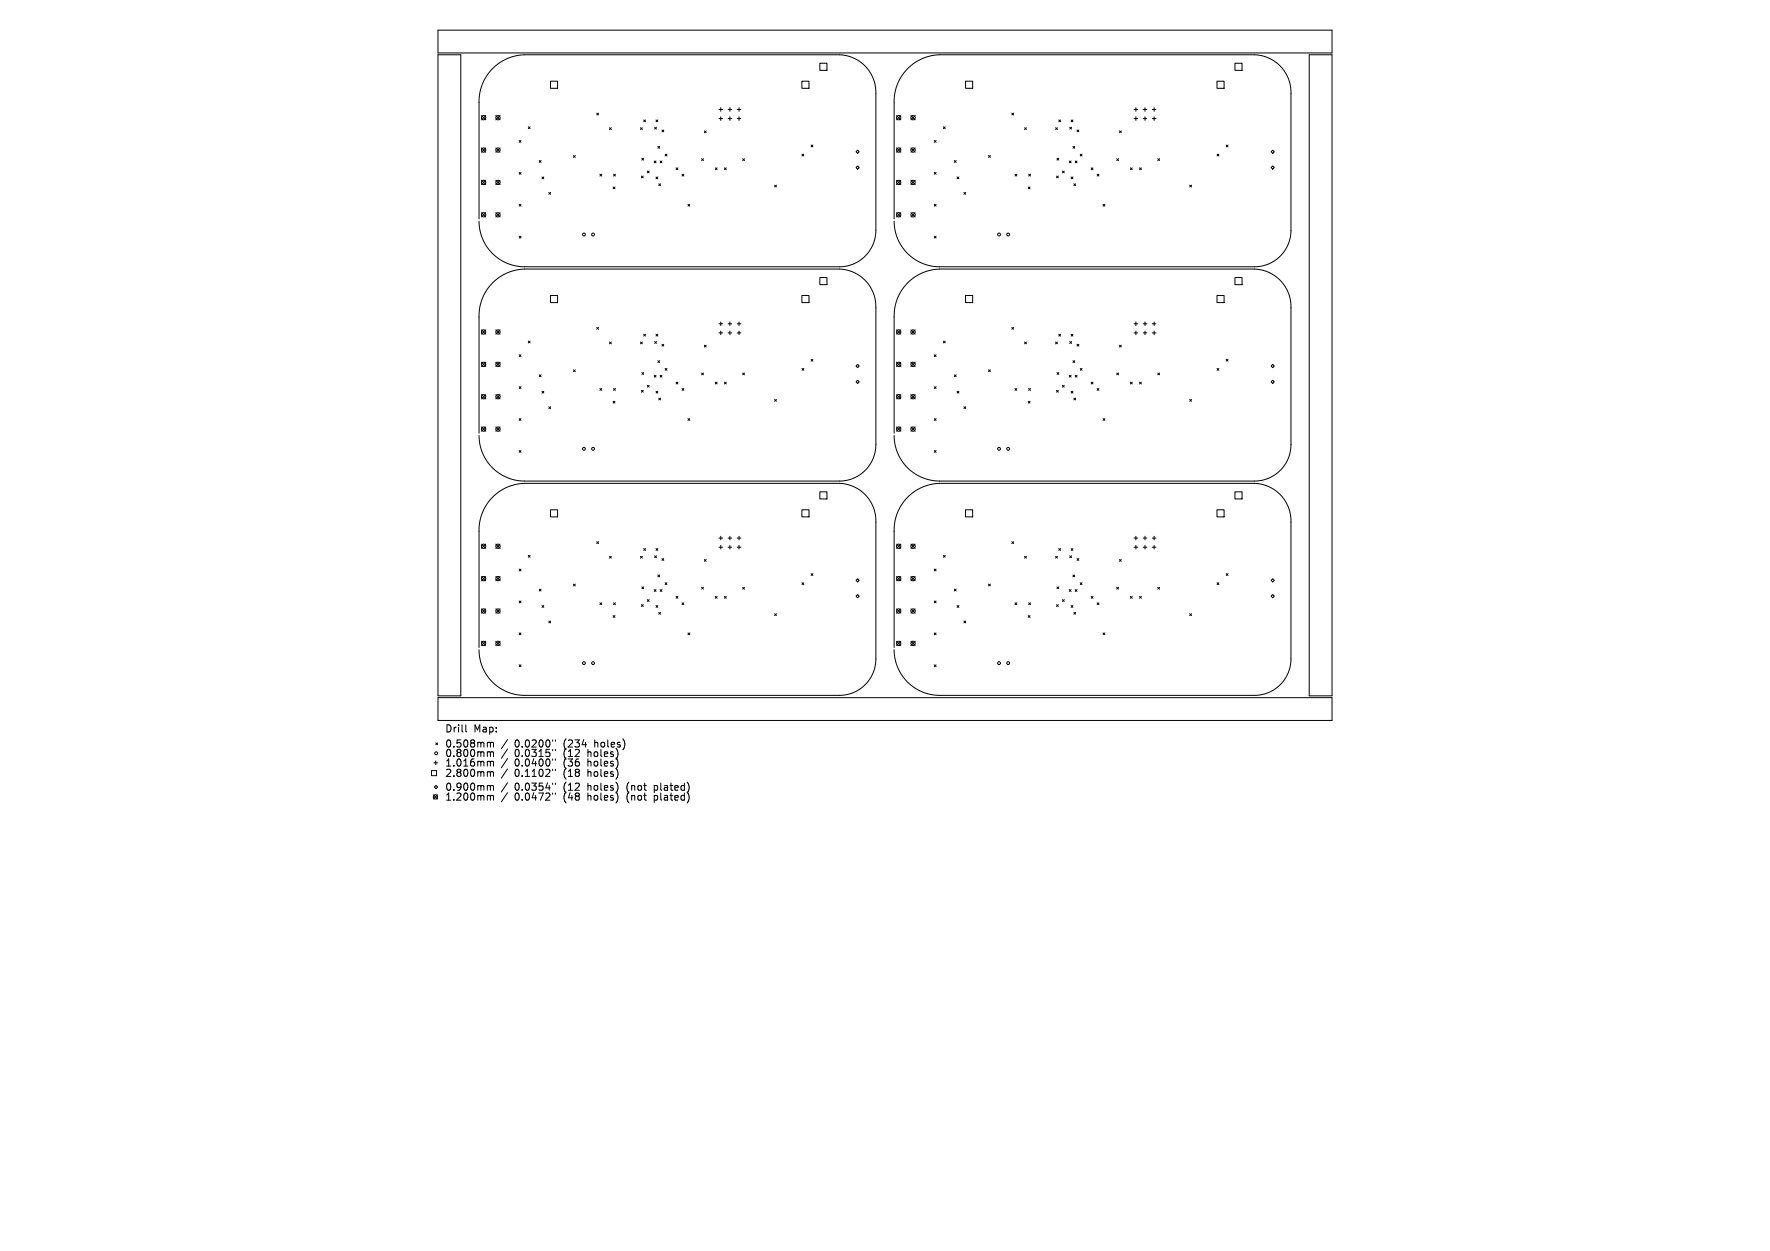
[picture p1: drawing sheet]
<svg xmlns="http://www.w3.org/2000/svg" width="297mm" height="210mm" viewBox="0 0 297 210" stroke-linecap="round" stroke-linejoin="round" font-family="sans-serif">
<defs><g id="words">
<g font-size="1.7">
<text x="74.6" y="123.1">Drill</text>
<text x="74.6" y="125.6">0.508mm</text>
<text x="79.5" y="123.1">Map:</text>
<text x="86.4" y="125.6">0.0200&quot;</text>
<text x="94.6" y="125.6">(234</text>
<text x="99.9" y="125.6">holes)</text>
<text x="74.6" y="127.2">0.800mm</text>
<text x="74.6" y="128.8">1.016mm</text>
<text x="74.6" y="130.6">2.800mm</text>
<text x="86.4" y="127.2">0.0315&quot;</text>
<text x="86.4" y="128.8">0.0400&quot;</text>
<text x="86.4" y="130.6">0.1102&quot;</text>
<text x="94.6" y="127.2">(12</text>
<text x="94.6" y="128.8">(36</text>
<text x="94.6" y="130.6">(18</text>
<text x="98.8" y="127.2">holes)</text>
<text x="98.8" y="128.8">holes)</text>
<text x="98.8" y="130.6">holes)</text>
<text x="74.6" y="132.9">0.900mm</text>
<text x="74.6" y="134.6">1.200mm</text>
<text x="86.4" y="132.9">0.0354&quot;</text>
<text x="86.4" y="134.6">0.0472&quot;</text>
<text x="94.6" y="132.9">(12</text>
<text x="94.6" y="134.6">(48</text>
<text x="98.8" y="132.9">holes)</text>
<text x="98.8" y="134.6">holes)</text>
<text x="105.4" y="132.9">(not</text>
<text x="105.4" y="134.6">(not</text>
<text x="110.1" y="132.9">plated)</text>
<text x="110.1" y="134.6">plated)</text>
</g>
</g></defs>
<g fill="none" stroke="#000" stroke-width=".17">
<path d="M73.5 9.2h3.8v107.6h-3.8zM73.5 5.1h150v3.8h-150zM80.8 19.4l.7 .7M81.5 19.4l-.7 .7M83.2 19.4l.7 .7M83.9 19.4l-.7 .7M92.4 13.6h1.2v1.2h-1.2zM100.1 19l.3 .3M100.4 19l-.3 .3M120.6 18.4h.7M120.6 19.9h.7M120.9 18.1v.6"/>
<path d="M120.9 19.6v.6M122.2 18.4h.6M122.2 19.9h.6M122.5 18.1v.6M122.5 19.6v.6M123.7 18.4h.6M123.7 19.9h.6M124 18.1v.6M124 19.6v.6M134.6 13.6h1.1v1.2h-1.1zM137.6 10.6h1.2v1.2h-1.2zM150.4 19.4l.8 .7"/>
<path d="M151.2 19.4l-.8 .7M152.8 19.4l.8 .7M153.6 19.4l-.8 .7M162 13.6h1.2v1.2h-1.2zM169.8 19l.3 .3M170.1 19l-.3 .3M190.3 18.4h.6M190.3 19.9h.6M190.6 18.1v.6M190.6 19.6v.6M191.8 18.4h.6M191.8 19.9h.6"/>
<path d="M192.1 18.1v.6M192.1 19.6v.6M193.4 18.4h.6M193.4 19.9h.6M193.7 18.1v.6M193.7 19.6v.6M204.2 13.6h1.2v1.2h-1.2zM207.2 10.6h1.2v1.2h-1.2zM219.7 9.2h3.8v107.6h-3.8zM80.4 36.7v-19.5a7.8 7.8 0 0 1 7.6-8h52.8a6.3 6.3 0 0 1 6.2 6.5v23a6.1 6.1 0 0 1-6.2 6.1h-52.8a7.7 7.7 0 0 1-7.6-7.7M80.8 35.7l.7 .7M80.8 24.8l.7 .8"/>
<path d="M80.8 30.3l.7 .7M81.5 24.8l-.7 .8M81.5 30.3l-.7 .7M81.5 35.7l-.7 .7M83.2 24.8l.7 .8M83.2 30.3l.7 .7M83.2 35.7l.7 .7M83.9 24.8l-.7 .8M83.9 30.3l-.7 .7M83.9 35.7l-.7 .7M87.1 23.6l.3 .3M87.1 28.9l.3 .3"/>
<path d="M87.1 34.3l.3 .3M87.1 39.7l.3 .3M87.4 23.6l-.3 .3M87.4 28.9l-.3 .3M87.4 34.3l-.3 .3M87.4 39.7l-.3 .3M88.6 21.3l.4 .3M89 21.3l-.4 .3M90.5 27l.3 .3M90.8 27l-.3 .3M90.9 29.7l.3 .3M91.2 29.7l-.3 .3"/>
<path d="M92.1 32.3l.3 .3M92.4 32.3l-.3 .3M96.2 26.1l.3 .3M96.5 26.1l-.3 .3M100.7 29.2l.3 .4M101 29.2l-.3 .4M102.3 21.4l.3 .3M102.6 21.4l-.3 .3M102.9 31.4l.3 .3M103 29.2l.3 .4M103.2 31.4l-.3 .3M103.3 29.2l-.3 .4"/>
<path d="M107.5 21.4l.3 .3M107.6 29.6l.3 .3M107.7 26.6l.3 .3M107.8 21.4l-.3 .3M107.9 29.6l-.3 .3M108 26.6l-.3 .3M108 20.1l.3 .3M108.3 20.1l-.3 .3M108.6 28.7l.3 .3M108.9 28.7l-.3 .3M109.8 27l.3 .3M109.8 21.4l.4 .3"/>
<path d="M110.1 27l-.3 .3M110.1 20.1l.3 .3M110.1 29.7l.3 .3M110.2 21.4l-.4 .3M110.4 20.1l-.3 .3M110.4 29.7l-.3 .3M110.4 24.6l.3 .3M110.5 30.9l.3 .3M110.7 24.6l-.3 .3M110.8 27l.3 .3M110.8 30.9l-.3 .3M111.1 27l-.3 .3"/>
<path d="M111.1 21.8l.3 .3M111.4 21.8l-.3 .3M111.6 25.9l.3 .3M111.9 25.9l-.3 .3M113.4 28.2l.4 .3M113.8 28.2l-.4 .3M114.4 29.2l.3 .4M114.7 29.2l-.3 .4M115.4 34.3l.3 .3M115.7 34.3l-.3 .3M117.7 26.6l.3 .4M118 26.6l-.3 .4"/>
<path d="M118.2 22l.3 .3M118.5 22l-.3 .3M120 28.2l.3 .3M120.3 28.2l-.3 .3M121.6 28.2l.3 .3M121.9 28.2l-.3 .3M124.6 26.6l.3 .4M124.9 26.6l-.3 .4M130 31.1l.3 .3M130.3 31.1l-.3 .3M134.6 25.9l.3 .3M134.9 25.9l-.3 .3"/>
<path d="M136.1 24.3l.3 .4M136.4 24.3l-.3 .4M143.6 25.5l.3-.3 .3 .3-.3 .2zM143.9 27.9l.3 .2-.3 .3-.3-.3zM150 36.7v-19.5a7.8 7.8 0 0 1 7.7-8h52.8a6.3 6.3 0 0 1 6.1 6.5v23a6.1 6.1 0 0 1-6.1 6.1h-52.8a7.7 7.7 0 0 1-7.7-7.7M150.4 35.7l.8 .7M150.4 24.8l.8 .8M150.4 30.3l.8 .7M151.2 24.8l-.8 .8M151.2 30.3l-.8 .7M151.2 35.7l-.8 .7M152.8 24.8l.8 .8"/>
<path d="M152.8 30.3l.8 .7M152.8 35.7l.8 .7M153.6 24.8l-.8 .8M153.6 30.3l-.8 .7M153.6 35.7l-.8 .7M156.8 23.6l.3 .3M156.8 28.9l.3 .3M156.8 34.3l.3 .3M156.8 39.7l.3 .3M157.1 34.3l-.3 .3M157.1 28.9l-.3 .3M157.1 23.6l-.3 .3"/>
<path d="M157.1 39.7l-.3 .3M158.3 21.3l.3 .3M158.6 21.3l-.3 .3M160.1 27l.3 .3M160.4 27l-.3 .3M160.6 29.7l.3 .3M160.9 29.7l-.3 .3M161.7 32.3l.3 .3M162 32.3l-.3 .3M165.9 26.1l.3 .3M166.2 26.1l-.3 .3M170.3 29.2l.3 .4"/>
<path d="M170.6 29.2l-.3 .4M171.9 21.4l.3 .3M172.2 21.4l-.3 .3M172.5 31.4l.3 .3M172.6 29.2l.3 .4M172.8 31.4l-.3 .3M172.9 29.2l-.3 .4M177.1 21.4l.3 .3M177.3 29.6l.3 .3M177.4 26.6l.3 .3M177.4 21.4l-.3 .3M177.6 29.6l-.3 .3"/>
<path d="M177.7 26.6l-.3 .3M177.7 20.1l.3 .3M178 20.1l-.3 .3M178.3 28.7l.3 .3M178.6 28.7l-.3 .3M179.4 27l.3 .3M179.5 21.4l.3 .3M179.7 27l-.3 .3M179.7 20.1l.3 .3M179.7 29.7l.3 .3M179.8 21.4l-.3 .3M180 29.7l-.3 .3"/>
<path d="M180 20.1l-.3 .3M180 24.6l.3 .3M180.2 30.9l.3 .3M180.3 24.6l-.3 .3M180.4 27l.3 .3M180.5 30.9l-.3 .3M180.7 27l-.3 .3M180.7 21.8l.3 .3M181 21.8l-.3 .3M181.3 25.9l.3 .3M181.6 25.9l-.3 .3M183.1 28.2l.3 .3"/>
<path d="M183.4 28.2l-.3 .3M184.1 29.2l.3 .4M184.4 29.2l-.3 .4M185.1 34.3l.3 .3M185.4 34.3l-.3 .3M187.4 26.6l.3 .4M187.7 26.6l-.3 .4M187.8 22l.3 .3M188.1 22l-.3 .3M189.7 28.2l.3 .3M190 28.2l-.3 .3M191.2 28.2l.3 .3"/>
<path d="M191.5 28.2l-.3 .3M194.3 26.6l.3 .4M194.6 26.6l-.3 .4M199.6 31.1l.3 .3M199.9 31.1l-.3 .3M204.2 25.9l.3 .3M204.5 25.9l-.3 .3M205.8 24.3l.3 .4M206.1 24.3l-.3 .4M213.6 25.2l.2 .3-.2 .2-.3-.2zM213.6 27.9l.2 .2-.2 .3-.3-.3zM80.8 55.4l.7 .7"/>
<path d="M81.5 55.4l-.7 .7M83.2 55.4l.7 .7M83.9 55.4l-.7 .7M87.1 59.6l.3 .3M87.4 59.6l-.3 .3M88.6 57.3l.4 .3M89 57.3l-.4 .3M92.4 49.6h1.2v1.2h-1.2zM100.1 55l.3 .3M100.4 55l-.3 .3M102.3 57.4l.3 .3M102.6 57.4l-.3 .3"/>
<path d="M107.5 57.4l.3 .3M107.8 57.4l-.3 .3M108 56.1l.3 .3M108.3 56.1l-.3 .3M109.8 57.3l.4 .3M110.1 56.1l.3 .3M110.2 57.3l-.4 .3M110.4 56.1l-.3 .3M111.1 57.8l.3 .3M111.4 57.8l-.3 .3M118.2 58l.3 .3M118.5 58l-.3 .3"/>
<path d="M120.6 54.4h.7M120.6 55.9h.7M120.9 54v.7M120.9 55.6v.6M122.2 54.4h.6M122.2 55.9h.6M122.5 54v.7M122.5 55.6v.6M123.7 54.4h.6M123.7 55.9h.6M124 54v.7M124 55.6v.6"/>
<path d="M134.6 49.6h1.1v1.2h-1.1zM137.6 46.6h1.2v1.2h-1.2zM150.4 55.4l.8 .7M151.2 55.4l-.8 .7M152.8 55.4l.8 .7M153.6 55.4l-.8 .7M156.8 59.6l.3 .3M157.1 59.6l-.3 .3M158.3 57.3l.3 .3M158.6 57.3l-.3 .3M162 49.6h1.2v1.2h-1.2zM169.8 55l.3 .3"/>
<path d="M170.1 55l-.3 .3M171.9 57.4l.3 .3M172.2 57.4l-.3 .3M177.1 57.4l.3 .3M177.4 57.4l-.3 .3M177.7 56.1l.3 .3M178 56.1l-.3 .3M179.5 57.3l.3 .3M179.7 56.1l.3 .3M179.8 57.3l-.3 .3M180 56.1l-.3 .3M180.7 57.8l.3 .3"/>
<path d="M181 57.8l-.3 .3M187.8 58l.3 .3M188.1 58l-.3 .3M190.3 54.4h.6M190.3 55.9h.6M190.6 54v.7M190.6 55.6v.6M191.8 54.4h.6M191.8 55.9h.6M192.1 54v.7M192.1 55.6v.6M193.4 54.4h.6"/>
<path d="M193.4 55.9h.6M193.7 54v.7M193.7 55.6v.6M204.2 49.6h1.2v1.2h-1.2zM207.2 46.6h1.2v1.2h-1.2zM80.4 72.7v-19.5a7.8 7.8 0 0 1 7.6-8h52.8a6.3 6.3 0 0 1 6.2 6.5v22.9a6.1 6.1 0 0 1-6.2 6.2h-52.8a7.7 7.7 0 0 1-7.6-7.7M80.8 71.7l.7 .7M80.8 60.8l.7 .7M80.8 66.2l.7 .8M81.5 60.8l-.7 .7M81.5 66.2l-.7 .8M81.5 71.7l-.7 .7"/>
<path d="M83.2 60.8l.7 .7M83.2 66.2l.7 .8M83.2 71.7l.7 .7M83.9 60.8l-.7 .7M83.9 66.2l-.7 .8M83.9 71.7l-.7 .7M87.1 64.9l.3 .3M87.1 70.3l.3 .3M87.1 75.6l.3 .3M87.4 64.9l-.3 .3M87.4 70.3l-.3 .3M87.4 75.6l-.3 .3"/>
<path d="M90.5 62.9l.3 .3M90.8 62.9l-.3 .3M90.9 65.7l.3 .3M91.2 65.7l-.3 .3M92.1 68.3l.3 .3M92.4 68.3l-.3 .3M96.2 62.1l.3 .3M96.5 62.1l-.3 .3M100.7 65.2l.3 .3M101 65.2l-.3 .3M102.9 67.4l.3 .3M103 65.2l.3 .3"/>
<path d="M103.2 67.4l-.3 .3M103.3 65.2l-.3 .3M107.6 65.5l.3 .3M107.7 62.5l.3 .3M107.9 65.5l-.3 .3M108 62.5l-.3 .3M108.6 64.7l.3 .3M108.9 64.7l-.3 .3M109.8 63l.3 .3M110.1 63l-.3 .3M110.1 65.7l.3 .3M110.4 65.7l-.3 .3"/>
<path d="M110.4 60.6l.3 .3M110.5 66.8l.3 .3M110.7 60.6l-.3 .3M110.8 63l.3 .3M110.8 66.8l-.3 .3M111.1 63l-.3 .3M111.6 61.9l.3 .3M111.9 61.9l-.3 .3M113.4 64.2l.4 .3M113.8 64.2l-.4 .3M114.4 65.2l.3 .3M114.7 65.2l-.3 .3"/>
<path d="M115.4 70.3l.3 .3M115.7 70.3l-.3 .3M117.7 62.6l.3 .3M118 62.6l-.3 .3M120 64.2l.3 .3M120.3 64.2l-.3 .3M121.6 64.2l.3 .3M121.9 64.2l-.3 .3M124.6 62.6l.3 .3M124.9 62.6l-.3 .3M130 67.1l.3 .3M130.3 67.1l-.3 .3"/>
<path d="M134.6 61.9l.3 .3M134.9 61.9l-.3 .3M136.1 60.3l.3 .3M136.4 60.3l-.3 .3M143.6 64.1l.3-.3 .3 .3-.3 .3zM143.9 61.2l.3 .2-.3 .3-.3-.3zM150 72.7v-19.5a7.8 7.8 0 0 1 7.7-8h52.8a6.3 6.3 0 0 1 6.1 6.5v22.9a6.1 6.1 0 0 1-6.1 6.2h-52.8a7.7 7.7 0 0 1-7.7-7.7M150.4 71.7l.8 .7M150.4 60.8l.8 .7M150.4 66.2l.8 .8M151.2 60.8l-.8 .7M151.2 66.2l-.8 .8"/>
<path d="M151.2 71.7l-.8 .7M152.8 60.8l.8 .7M152.8 66.2l.8 .8M152.8 71.7l.8 .7M153.6 60.8l-.8 .7M153.6 66.2l-.8 .8M153.6 71.7l-.8 .7M156.8 64.9l.3 .3M156.8 70.3l.3 .3M156.8 75.6l.3 .3M157.1 64.9l-.3 .3M157.1 75.6l-.3 .3"/>
<path d="M157.1 70.3l-.3 .3M160.1 62.9l.3 .3M160.4 62.9l-.3 .3M160.6 65.7l.3 .3M160.9 65.7l-.3 .3M161.7 68.3l.3 .3M162 68.3l-.3 .3M165.9 62.1l.3 .3M166.2 62.1l-.3 .3M170.3 65.2l.3 .3M170.6 65.2l-.3 .3M172.5 67.4l.3 .3"/>
<path d="M172.6 65.2l.3 .3M172.8 67.4l-.3 .3M172.9 65.2l-.3 .3M177.3 65.5l.3 .3M177.4 62.5l.3 .3M177.6 65.5l-.3 .3M177.7 62.5l-.3 .3M178.3 64.7l.3 .3M178.6 64.7l-.3 .3M179.4 63l.3 .3M179.7 63l-.3 .3M179.7 65.7l.3 .3"/>
<path d="M180 65.7l-.3 .3M180 60.6l.3 .3M180.2 66.8l.3 .3M180.3 60.6l-.3 .3M180.4 63l.3 .3M180.5 66.8l-.3 .3M180.7 63l-.3 .3M181.3 61.9l.3 .3M181.6 61.9l-.3 .3M183.1 64.2l.3 .3M183.4 64.2l-.3 .3M184.1 65.2l.3 .3"/>
<path d="M184.4 65.2l-.3 .3M185.1 70.3l.3 .3M185.4 70.3l-.3 .3M187.4 62.6l.3 .3M187.7 62.6l-.3 .3M189.7 64.2l.3 .3M190 64.2l-.3 .3M191.2 64.2l.3 .3M191.5 64.2l-.3 .3M194.3 62.6l.3 .3M194.6 62.6l-.3 .3M199.6 67.1l.3 .3"/>
<path d="M199.9 67.1l-.3 .3M204.2 61.9l.3 .3M204.5 61.9l-.3 .3M205.8 60.3l.3 .3M206.1 60.3l-.3 .3M213.6 61.2l.2 .2-.2 .3-.3-.3zM213.6 63.8l.2 .3-.2 .3-.3-.3zM80.8 91.3l.7 .8M80.8 96.8l.7 .7M81.5 91.3l-.7 .8M81.5 96.8l-.7 .7M83.2 91.3l.7 .8"/>
<path d="M83.2 96.8l.7 .7M83.9 96.8l-.7 .7M83.9 91.3l-.7 .8M87.1 95.5l.3 .3M87.4 95.5l-.3 .3M88.6 93.2l.4 .3M89 93.2l-.4 .3M90.5 98.9l.3 .3M90.8 98.9l-.3 .3M92.4 85.6h1.2v1.2h-1.2zM96.2 98.1l.3 .3M96.5 98.1l-.3 .3"/>
<path d="M100.1 90.9l.3 .3M100.4 90.9l-.3 .3M102.3 93.4l.3 .3M102.6 93.4l-.3 .3M107.5 93.4l.3 .3M107.7 98.5l.3 .3M107.8 93.4l-.3 .3M108 98.5l-.3 .3M108 92.1l.3 .3M108.3 92.1l-.3 .3M109.8 99l.3 .3M109.8 93.3l.4 .3"/>
<path d="M110.1 99l-.3 .3M110.1 92.1l.3 .3M110.2 93.3l-.4 .3M110.4 92.1l-.3 .3M110.4 96.5l.3 .3M110.7 96.5l-.3 .3M110.8 99l.3 .3M111.1 99l-.3 .3M111.1 93.8l.3 .3M111.4 93.8l-.3 .3M111.6 97.8l.3 .3M111.9 97.8l-.3 .3"/>
<path d="M117.7 98.6l.3 .3M118 98.6l-.3 .3M118.2 93.9l.3 .3M118.5 93.9l-.3 .3M120.6 90.3h.7M120.6 91.9h.7M120.9 90v.6M120.9 91.6v.6M122.2 90.3h.6M122.2 91.9h.6M122.5 90v.6M122.5 91.6v.6"/>
<path d="M123.7 90.3h.6M123.7 91.9h.6M124 90v.6M124 91.6v.6M124.6 98.6l.3 .3M124.9 98.6l-.3 .3M134.6 85.6h1.1v1.2h-1.1zM134.6 97.8l.3 .3M134.9 97.8l-.3 .3M136.1 96.3l.3 .3M136.4 96.3l-.3 .3M137.6 82.6h1.2v1.2h-1.2z"/>
<path d="M143.6 97.4l.3-.3 .3 .3-.3 .3zM150.4 91.3l.8 .8M150.4 96.8l.8 .7M151.2 91.3l-.8 .8M151.2 96.8l-.8 .7M152.8 91.3l.8 .8M152.8 96.8l.8 .7M153.6 96.8l-.8 .7M153.6 91.3l-.8 .8M156.8 95.5l.3 .3M157.1 95.5l-.3 .3M158.3 93.2l.3 .3"/>
<path d="M158.6 93.2l-.3 .3M160.1 98.9l.3 .3M160.4 98.9l-.3 .3M162 85.6h1.2v1.2h-1.2zM165.9 98.1l.3 .3M166.2 98.1l-.3 .3M169.8 90.9l.3 .3M170.1 90.9l-.3 .3M171.9 93.4l.3 .3M172.2 93.4l-.3 .3M177.1 93.4l.3 .3M177.4 98.5l.3 .3"/>
<path d="M177.4 93.4l-.3 .3M177.7 98.5l-.3 .3M177.7 92.1l.3 .3M178 92.1l-.3 .3M179.4 99l.3 .3M179.5 93.3l.3 .3M179.7 99l-.3 .3M179.7 92.1l.3 .3M179.8 93.3l-.3 .3M180 92.1l-.3 .3M180 96.5l.3 .3M180.3 96.5l-.3 .3"/>
<path d="M180.4 99l.3 .3M180.7 99l-.3 .3M180.7 93.8l.3 .3M181 93.8l-.3 .3M181.3 97.8l.3 .3M181.6 97.8l-.3 .3M187.4 98.6l.3 .3M187.7 98.6l-.3 .3M187.8 93.9l.3 .3M188.1 93.9l-.3 .3M190.3 90.3h.6M190.3 91.9h.6"/>
<path d="M190.6 90v.6M190.6 91.6v.6M191.8 90.3h.6M191.8 91.9h.6M192.1 90v.6M192.1 91.6v.6M193.4 90.3h.6M193.4 91.9h.6M193.7 90v.6M193.7 91.6v.6M194.3 98.6l.3 .3M194.6 98.6l-.3 .3"/>
<path d="M204.2 85.6h1.2v1.2h-1.2zM204.2 97.8l.3 .3M204.5 97.8l-.3 .3M205.8 96.3l.3 .3M206.1 96.3l-.3 .3M207.2 82.6h1.2v1.2h-1.2zM213.6 97.1l.2 .3-.2 .3-.3-.3zM213.6 99.8l.2 .3-.2 .2-.3-.2zM73.5 117.1h150v3.8h-150zM80.4 108.7v-19.5a7.8 7.8 0 0 1 7.6-8.1h52.8a6.3 6.3 0 0 1 6.2 6.5v23a6.1 6.1 0 0 1-6.2 6.1h-52.8a7.7 7.7 0 0 1-7.6-7.6M80.8 102.2l.7 .7M80.8 107.6l.7 .8"/>
<path d="M81.5 107.6l-.7 .8M81.5 102.2l-.7 .7M83.2 107.6l.7 .8M83.2 102.2l.7 .7M83.9 102.2l-.7 .7M83.9 107.6l-.7 .8M87.1 100.9l.3 .3M87.1 106.2l.3 .4M87.1 111.6l.3 .3M87.4 100.9l-.3 .3M87.4 106.2l-.3 .4M87.4 111.6l-.3 .3"/>
<path d="M90.9 101.7l.3 .3M91.2 101.7l-.3 .3M92.1 104.3l.3 .3M92.4 104.3l-.3 .3M100.7 101.2l.3 .3M101 101.2l-.3 .3M102.9 103.3l.3 .3M103 101.2l.3 .3M103.2 103.3l-.3 .3M103.3 101.2l-.3 .3M107.6 101.5l.3 .3M107.9 101.5l-.3 .3"/>
<path d="M108.6 100.7l.3 .3M108.9 100.7l-.3 .3M110.1 101.7l.3 .3M110.4 101.7l-.3 .3M110.5 102.8l.3 .3M110.8 102.8l-.3 .3M113.4 100.1l.4 .3M113.8 100.1l-.4 .3M114.4 101.2l.3 .3M114.7 101.2l-.3 .3M115.4 106.2l.3 .4M115.7 106.2l-.3 .4"/>
<path d="M120 100.1l.3 .3M120.3 100.1l-.3 .3M121.6 100.1l.3 .3M121.9 100.1l-.3 .3M130 103l.3 .3M130.3 103l-.3 .3M143.6 100.1l.3-.3 .3 .3-.3 .2zM150 108.7v-19.5a7.8 7.8 0 0 1 7.7-8.1h52.8a6.3 6.3 0 0 1 6.1 6.5v23a6.1 6.1 0 0 1-6.1 6.1h-52.8a7.7 7.7 0 0 1-7.7-7.6M150.4 102.2l.8 .7M150.4 107.6l.8 .8M151.2 102.2l-.8 .7M151.2 107.6l-.8 .8"/>
<path d="M152.8 102.2l.8 .7M152.8 107.6l.8 .8M153.6 102.2l-.8 .7M153.6 107.6l-.8 .8M156.8 100.9l.3 .3M156.8 106.2l.3 .4M156.8 111.6l.3 .3M157.1 100.9l-.3 .3M157.1 106.2l-.3 .4M157.1 111.6l-.3 .3M160.6 101.7l.3 .3M160.9 101.7l-.3 .3"/>
<path d="M161.7 104.3l.3 .3M162 104.3l-.3 .3M170.3 101.2l.3 .3M170.6 101.2l-.3 .3M172.5 103.3l.3 .3M172.6 101.2l.3 .3M172.8 103.3l-.3 .3M172.9 101.2l-.3 .3M177.3 101.5l.3 .3M177.6 101.5l-.3 .3M178.3 100.7l.3 .3M178.6 100.7l-.3 .3"/>
<path d="M179.7 101.7l.3 .3M180 101.7l-.3 .3M180.2 102.8l.3 .3M180.5 102.8l-.3 .3M183.1 100.1l.3 .3M183.4 100.1l-.3 .3M184.1 101.2l.3 .3M184.4 101.2l-.3 .3M185.1 106.2l.3 .4M185.4 106.2l-.3 .4M189.7 100.1l.3 .3M190 100.1l-.3 .3"/>
<path d="M191.2 100.1l.3 .3M191.5 100.1l-.3 .3M199.6 103l.3 .3M199.9 103l-.3 .3M72.4 129.4h.9v.8h-.9zM72.7 133.4l.7 .7M72.8 128.1h.6M72.9 132.1l.3-.3 .2 .3-.2 .3zM73.1 124.7l.3 .3M73.1 127.7v.7M73.4 124.7l-.3 .3M73.4 133.4l-.7 .7"/>
<path d="M78.2 121.7v1l.1 .2M81.9 124.6l.4 .2M81.9 126.2l.4 .2M81.9 127.8l.4 .2M81.9 129.5l.4 .2M81.9 131.9l.4 .1M81.9 133.5l.4 .2M82.3 132l.2-.1h.3v.8M82.3 124.8l.2-.2 .3 .1v.7M82.3 124.8v.6M82.3 126.4v.6M82.3 128v.6"/>
<path d="M82.3 129.7v.6M82.3 132v.7M82.3 133.7v.6M82.3 126.4l.2-.2 .3 .1v.7M82.3 128l.2-.2 .3 .1v.7M82.3 129.7l.2-.2 .3 .1v.7M82.3 133.7l.2-.2 .3 .1v.7M85.2 124.2l-1.1 1.5M85.2 125.7l-1.1 1.6M85.2 127.3l-1.1 1.6M85.2 129.1l-1.1 1.5M85.2 131.4l-1.1 1.6"/>
<path d="M85.2 133.1l-1.1 1.5M92.7 124.2v.2M92.7 125.8v.2M92.7 127.4v.2M92.7 129.1v.3M92.7 131.5v.2M92.7 133.1v.3M93.2 124.2v.2M93.2 125.8v.2M93.2 127.4v.2M93.2 129.1v.3M93.2 131.5v.2"/>
<path d="M93.2 133.1v.3"/>
<circle cx="81.1" cy="19.8" r=".36"/>
<circle cx="83.6" cy="19.8" r=".36"/>
<circle cx="150.8" cy="19.8" r=".36"/>
<circle cx="153.2" cy="19.8" r=".36"/>
<circle cx="81.1" cy="30.6" r=".36"/>
<circle cx="81.1" cy="25.2" r=".36"/>
<circle cx="81.1" cy="36.1" r=".36"/>
<circle cx="83.6" cy="30.6" r=".36"/>
<circle cx="83.6" cy="25.2" r=".36"/>
<circle cx="83.6" cy="36.1" r=".36"/>
<circle cx="98" cy="39.4" r=".24"/>
<circle cx="99.5" cy="39.4" r=".24"/>
<circle cx="150.8" cy="25.2" r=".36"/>
<circle cx="150.8" cy="30.6" r=".36"/>
<circle cx="150.8" cy="36.1" r=".36"/>
<circle cx="153.2" cy="30.6" r=".36"/>
<circle cx="153.2" cy="25.2" r=".36"/>
<circle cx="153.2" cy="36.1" r=".36"/>
<circle cx="167.6" cy="39.4" r=".24"/>
<circle cx="169.2" cy="39.4" r=".24"/>
<circle cx="81.1" cy="55.7" r=".36"/>
<circle cx="83.6" cy="55.7" r=".36"/>
<circle cx="150.8" cy="55.7" r=".36"/>
<circle cx="153.2" cy="55.7" r=".36"/>
<circle cx="81.1" cy="61.2" r=".36"/>
<circle cx="81.1" cy="66.6" r=".36"/>
<circle cx="81.1" cy="72" r=".36"/>
<circle cx="83.6" cy="61.2" r=".36"/>
<circle cx="83.6" cy="66.6" r=".36"/>
<circle cx="83.6" cy="72" r=".36"/>
<circle cx="98" cy="75.3" r=".24"/>
<circle cx="99.5" cy="75.3" r=".24"/>
<circle cx="150.8" cy="61.2" r=".36"/>
<circle cx="150.8" cy="66.6" r=".36"/>
<circle cx="150.8" cy="72" r=".36"/>
<circle cx="153.2" cy="61.2" r=".36"/>
<circle cx="153.2" cy="66.6" r=".36"/>
<circle cx="153.2" cy="72" r=".36"/>
<circle cx="167.6" cy="75.3" r=".24"/>
<circle cx="169.2" cy="75.3" r=".24"/>
<circle cx="81.1" cy="91.7" r=".36"/>
<circle cx="81.1" cy="97.1" r=".36"/>
<circle cx="83.6" cy="97.1" r=".36"/>
<circle cx="83.6" cy="91.7" r=".36"/>
<circle cx="150.8" cy="97.1" r=".36"/>
<circle cx="150.8" cy="91.7" r=".36"/>
<circle cx="153.2" cy="91.7" r=".36"/>
<circle cx="153.2" cy="97.1" r=".36"/>
<circle cx="81.1" cy="108" r=".36"/>
<circle cx="81.1" cy="102.6" r=".36"/>
<circle cx="83.6" cy="102.6" r=".36"/>
<circle cx="83.6" cy="108" r=".36"/>
<circle cx="98" cy="111.3" r=".24"/>
<circle cx="99.5" cy="111.3" r=".24"/>
<circle cx="150.8" cy="108" r=".36"/>
<circle cx="150.8" cy="102.6" r=".36"/>
<circle cx="153.2" cy="108" r=".36"/>
<circle cx="153.2" cy="102.6" r=".36"/>
<circle cx="167.6" cy="111.3" r=".24"/>
<circle cx="169.2" cy="111.3" r=".24"/>
<circle cx="73.1" cy="133.8" r=".36"/>
<circle cx="73.2" cy="126.5" r=".24"/>
</g>
<use href="#words"/>
</svg>
